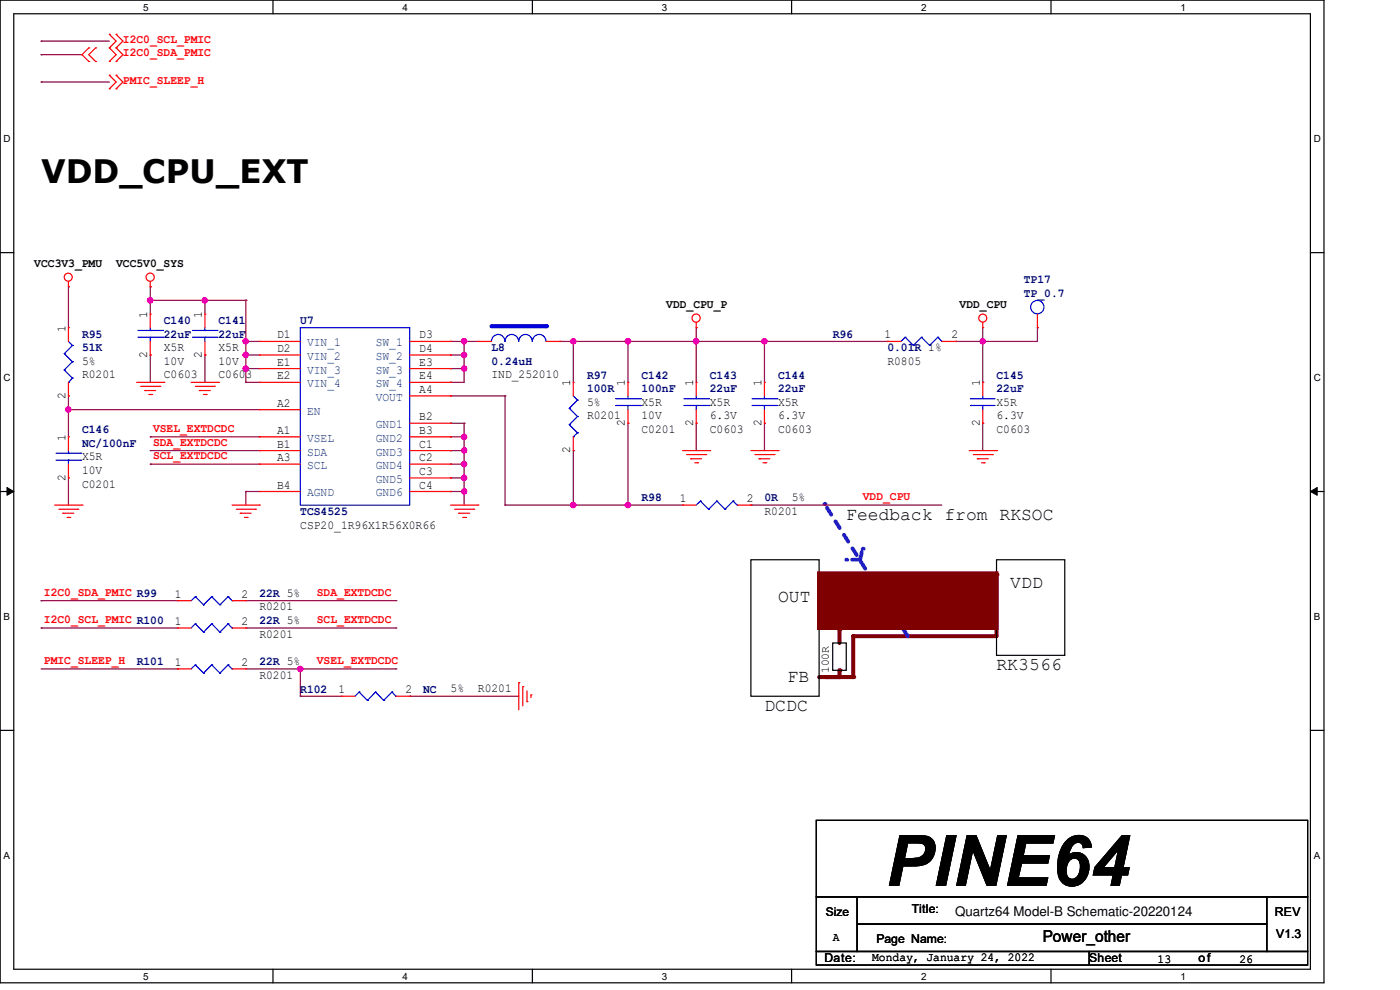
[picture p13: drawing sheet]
<svg xmlns="http://www.w3.org/2000/svg" width="297mm" height="210mm" viewBox="0 0 297 210" stroke-linecap="round" stroke-linejoin="round" font-family="sans-serif">
<defs><g id="words">
<text font-size="15" x="188" y="187.9">PINE64</text>
<text font-size="6.9" x="8.7" y="38.8">VDD_CPU_EXT</text>
<g font-size="3.8">
<text x="179.5" y="110.2">Feedback from RKSOC</text>
<text x="214.3" y="124.7">VDD</text>
<text x="165.1" y="127.6">OUT</text>
<text x="211.4" y="142.1">RK3566</text>
<text x="167.1" y="144.7">FB</text>
<text x="162.2" y="150.8">DCDC</text>
</g>
<text font-size="3.5" x="221.2" y="199.7">Power_other</text>
<text font-size="2.8" x="202.6" y="194.4">Quartz64 Model-B Schematic-20220124</text>
<g font-size="2.6" fill="#f00">
<text x="26.1" y="9.1">I2C0_SCL_PMIC</text>
<text x="26.1" y="12">I2C0_SDA_PMIC</text>
<text x="26.1" y="17.8">PMIC_SLEEP_H</text>
<text x="32.5" y="91.7">VSEL_EXTDCDC</text>
<text x="32.5" y="94.6">SDA_EXTDCDC</text>
<text x="32.5" y="97.5">SCL_EXTDCDC</text>
<text x="183.1" y="106.1">VDD_CPU</text>
<text x="9.3" y="126.4">I2C0_SDA_PMIC R99</text>
<text x="67.2" y="126.4">SDA_EXTDCDC</text>
<text x="9.3" y="132.2">I2C0_SCL_PMIC R100</text>
<text x="67.2" y="132.2">SCL_EXTDCDC</text>
<text x="9.3" y="140.9">PMIC_SLEEP_H</text>
<text x="67.2" y="140.9">VSEL_EXTDCDC</text>
</g>
<g font-size="2.6">
<text x="7.3" y="56.6">VCC3V3_PMU</text>
<text x="24.6" y="56.6">VCC5V0_SYS</text>
<text x="141.4" y="65.3">VDD_CPU_P</text>
<text x="203.6" y="65.3">VDD_CPU</text>
<text x="13.9" y="70.4" transform="rotate(-90 13.9 70.4)">1</text>
<text x="31.2" y="67.5" transform="rotate(-90 31.2 67.5)">1</text>
<text x="42.8" y="67.5" transform="rotate(-90 42.8 67.5)">1</text>
<text x="58.8" y="71.8">D1</text>
<text x="88.9" y="71.8">D3</text>
<text x="187.7" y="71.8">1</text>
<text x="201.8" y="71.8">2</text>
<text x="17.4" y="77.4">5%</text>
<text x="31.2" y="75.9" transform="rotate(-90 31.2 75.9)">2</text>
<text x="34.8" y="74.5">X5R</text>
<text x="34.8" y="77.4">10V</text>
<text x="42.8" y="75.9" transform="rotate(-90 42.8 75.9)">2</text>
<text x="46.4" y="74.5">X5R</text>
<text x="46.4" y="77.4">10V</text>
<text x="58.8" y="74.7">D2</text>
<text x="58.8" y="77.6">E1</text>
<text x="88.9" y="74.7">D4</text>
<text x="88.9" y="77.6">E3</text>
<text x="188.3" y="77.4">R0805</text>
<text x="17.4" y="80.3">R0201</text>
<text x="34.8" y="80.3">C0603</text>
<text x="46.4" y="80.3">C0603</text>
<text x="58.8" y="80.5">E2</text>
<text x="88.9" y="80.5">E4</text>
<text x="88.9" y="83.4">A4</text>
<text x="104.3" y="80.3">IND_252010</text>
<text x="121" y="82" transform="rotate(-90 121 82)">1</text>
<text x="132.6" y="82" transform="rotate(-90 132.6 82)">1</text>
<text x="147.1" y="82" transform="rotate(-90 147.1 82)">1</text>
<text x="161.5" y="82" transform="rotate(-90 161.5 82)">1</text>
<text x="207.9" y="82" transform="rotate(-90 207.9 82)">1</text>
<text x="13.9" y="84.6" transform="rotate(-90 13.9 84.6)">2</text>
<text x="58.8" y="86.3">A2</text>
<text x="88.9" y="89.2">B2</text>
<text x="124.5" y="89">R0201</text>
<text x="124.5" y="86.1">5%</text>
<text x="136.1" y="86.1">X5R</text>
<text x="136.1" y="89">10V</text>
<text x="150.6" y="86.1">X5R</text>
<text x="150.6" y="89">6.3V</text>
<text x="165.1" y="86.1">X5R</text>
<text x="165.1" y="89">6.3V</text>
<text x="211.4" y="86.1">X5R</text>
<text x="211.4" y="89">6.3V</text>
<text x="13.9" y="93.6" transform="rotate(-90 13.9 93.6)">1</text>
<text x="58.8" y="92">A1</text>
<text x="58.8" y="95">B1</text>
<text x="88.9" y="92">B3</text>
<text x="88.9" y="95">C1</text>
<text x="132.6" y="90.4" transform="rotate(-90 132.6 90.4)">2</text>
<text x="136.1" y="91.9">C0201</text>
<text x="147.1" y="90.4" transform="rotate(-90 147.1 90.4)">2</text>
<text x="150.6" y="91.9">C0603</text>
<text x="161.5" y="90.4" transform="rotate(-90 161.5 90.4)">2</text>
<text x="165.1" y="91.9">C0603</text>
<text x="207.9" y="90.4" transform="rotate(-90 207.9 90.4)">2</text>
<text x="211.4" y="91.9">C0603</text>
<text x="13.9" y="101.9" transform="rotate(-90 13.9 101.9)">2</text>
<text x="17.4" y="97.7">X5R</text>
<text x="17.4" y="100.5">10V</text>
<text x="58.8" y="97.8">A3</text>
<text x="88.9" y="97.8">C2</text>
<text x="88.9" y="100.8">C3</text>
<text x="121" y="96.1" transform="rotate(-90 121 96.1)">2</text>
<text x="17.4" y="103.5">C0201</text>
<text x="58.8" y="103.6">B4</text>
<text x="88.9" y="103.6">C4</text>
<text x="144.2" y="106.5">1</text>
<text x="158.4" y="106.5">2</text>
<text x="168" y="106.3">5%</text>
<text x="63.7" y="112.1">CSP20_1R96X1R56X0R66</text>
<text x="162.2" y="109.2">R0201</text>
<text x="37.1" y="126.8">1</text>
<text x="51.3" y="126.8">2</text>
<text x="55" y="129.5">R0201</text>
<text x="37.1" y="132.6">1</text>
<text x="51.3" y="132.6">2</text>
<text x="55" y="135.3">R0201</text>
<text x="37.1" y="141.3">1</text>
<text x="51.3" y="141.3">2</text>
<text x="55" y="144">R0201</text>
<text x="71.8" y="147.1">1</text>
<text x="86" y="147.1">2</text>
<text x="95.6" y="146.9">5%</text>
<text x="101.4" y="146.9">R0201</text>
<text x="193.5" y="193.8">Title:</text>
<text x="270.5" y="194.4">REV</text>
<text x="176.7" y="199.6">A</text>
<text x="185" y="203.9">Monday, January 24, 2022</text>
<text x="185.9" y="200.1">Page Name:</text>
<text x="270.8" y="199">V1.3</text>
<text x="174.9" y="204.2">Date:</text>
<text x="231.1" y="204.2">Sheet</text>
<text x="245.6" y="204.2">13</text>
<text x="254.3" y="204.2">of</text>
<text x="262.9" y="204.2">26</text>
</g>
<g font-size="2.6" fill="#00007f">
<text x="217.2" y="60.1">TP17</text>
<text x="217.2" y="62.9">TP_0.7</text>
<text x="17.4" y="71.6">R95</text>
<text x="34.8" y="68.7">C140</text>
<text x="34.8" y="71.6">22uF</text>
<text x="46.4" y="68.7">C141</text>
<text x="46.4" y="71.6">22uF</text>
<text x="63.7" y="68.7">U7</text>
<text x="176.7" y="71.6">R96</text>
<text x="17.4" y="74.5">51K</text>
<text x="104.3" y="74.5">L8</text>
<text x="104.3" y="77.4">0.24uH</text>
<text x="188.3" y="74.5">0.01R 1%</text>
<text x="124.5" y="80.3">R97</text>
<text x="124.5" y="83.2">100R</text>
<text x="136.1" y="80.3">C142</text>
<text x="136.1" y="83.2">100nF</text>
<text x="150.6" y="80.3">C143</text>
<text x="150.6" y="83.2">22uF</text>
<text x="165.1" y="80.3">C144</text>
<text x="165.1" y="83.2">22uF</text>
<text x="211.4" y="80.3">C145</text>
<text x="211.4" y="83.2">22uF</text>
<text x="17.4" y="91.9">C146</text>
<text x="17.4" y="94.8">NC/100nF</text>
<text x="136.1" y="106.4">R98</text>
<text x="162.2" y="106.4">0R</text>
<text x="63.7" y="109.3">TCS4525</text>
<text x="55" y="126.7">22R 5%</text>
<text x="55" y="132.5">22R 5%</text>
<text x="29" y="141.1">R101</text>
<text x="55" y="141.1">22R 5%</text>
<text x="63.7" y="146.9">R102</text>
<text x="89.8" y="146.9">NC</text>
</g>
<g font-size="2.6" fill="#003f7f">
<text x="65.2" y="73.5">VIN_1</text>
<text x="65.2" y="76.4">VIN_2</text>
<text x="79.7" y="73.5">SW_1</text>
<text x="79.7" y="76.4">SW_2</text>
<text x="65.2" y="79.2">VIN_3</text>
<text x="65.2" y="82.2">VIN_4</text>
<text x="79.7" y="79.2">SW_3</text>
<text x="79.7" y="82.2">SW_4</text>
<text x="65.2" y="88">EN</text>
<text x="79.7" y="85">VOUT</text>
<text x="65.2" y="93.7">VSEL</text>
<text x="79.7" y="90.8">GND1</text>
<text x="79.7" y="93.7">GND2</text>
<text x="65.2" y="96.6">SDA</text>
<text x="65.2" y="99.5">SCL</text>
<text x="79.7" y="96.6">GND3</text>
<text x="79.7" y="99.5">GND4</text>
<text x="65.2" y="105.3">AGND</text>
<text x="79.7" y="102.4">GND5</text>
<text x="79.7" y="105.3">GND6</text>
</g>
<text font-size="2.5" x="175.2" y="194.3">Size</text>
<text font-size="2.4" x="175.9" y="142.8" transform="rotate(-90 175.9 142.8)">100R</text>
<g font-size="2.1">
<text x="30.4" y="2.2">5</text>
<text x="85.4" y="2.2">4</text>
<text x="140.4" y="2.2">3</text>
<text x="195.4" y="2.2">2</text>
<text x="250.4" y="2.2">1</text>
<text x=".8" y="30.1">D</text>
<text x="278.7" y="30.1">D</text>
<text x=".8" y="80.8">C</text>
<text x="278.7" y="80.8">C</text>
<text x=".8" y="131.5">B</text>
<text x="278.7" y="131.5">B</text>
<text x=".8" y="182.2">A</text>
<text x="278.7" y="182.2">A</text>
<text x="30.4" y="207.8">5</text>
<text x="85.4" y="207.8">4</text>
<text x="140.4" y="207.8">3</text>
<text x="195.4" y="207.8">2</text>
<text x="250.4" y="207.8">1</text>
</g>
</g></defs>
<path d="M0 0h280.9v208.5h-280.9zM2.9 2.9h275.1v202.7h-275.1z" fill="none" stroke="#000" stroke-width=".25"/>
<g fill="#fff">
<path d="M30.4 .3h1.1v2.4h-1.1z"/>
<path d="M30.4 205.9h1.1v2.3h-1.1z"/>
</g>
<path d="M57.9 0v2.9M57.9 205.6v2.9" fill="none" stroke="#000" stroke-width=".25"/>
<g fill="#fff">
<path d="M85.4 .3h1.1v2.4h-1.1z"/>
<path d="M85.4 205.9h1.1v2.3h-1.1z"/>
</g>
<path d="M112.9 0v2.9M112.9 205.6v2.9" fill="none" stroke="#000" stroke-width=".25"/>
<g fill="#fff">
<path d="M140.4 .3h1.2v2.4h-1.2z"/>
<path d="M140.4 205.9h1.2v2.3h-1.2z"/>
</g>
<path d="M167.9 0v2.9M167.9 205.6v2.9" fill="none" stroke="#000" stroke-width=".25"/>
<g fill="#fff">
<path d="M195.4 .3h1.2v2.4h-1.2z"/>
<path d="M195.4 205.9h1.2v2.3h-1.2z"/>
</g>
<path d="M223 0v2.9M223 205.6v2.9" fill="none" stroke="#000" stroke-width=".25"/>
<g fill="#fff">
<path d="M250.4 .3h1.2v2.4h-1.2z"/>
<path d="M250.4 205.9h1.2v2.3h-1.2z"/>
<path d="M.8 28.2h1.4v2.4h-1.4z"/>
<path d="M278.7 28.2h1.5v2.4h-1.5z"/>
<path d="M.8 78.9h1.4v2.3h-1.4z"/>
<path d="M278.7 78.9h1.5v2.3h-1.5z"/>
</g>
<path d="M0 53.6h2.9M278 53.6h2.9" fill="none" stroke="#000" stroke-width=".25"/>
<g fill="#fff">
<path d="M.8 129.6h1.3v2.3h-1.3z"/>
<path d="M278.7 129.6h1.4v2.3h-1.4z"/>
</g>
<path d="M0 104.3h2.9M278 104.3h2.9" fill="none" stroke="#000" stroke-width=".25"/>
<path d="M1.5 103.4l1.4 .9-1.4 .8zM278 104.3l1.4-.9v1.7z" fill="#000" stroke="#000" stroke-width=".21"/>
<g fill="#fff">
<path d="M.8 180.3h1.3v2.3h-1.3z"/>
<path d="M278.7 180.3h1.4v2.3h-1.4z"/>
</g>
<path d="M0 154.9h2.9M278 154.9h2.9" fill="none" stroke="#000" stroke-width=".25"/>
<path d="M211.4 121.9v13.1" fill="none" stroke="#7f0000" stroke-width=".85"/>
<circle cx="211.4" cy="121.9" r=".42" fill="#7f0000"/>
<path d="M181 135h30.4" fill="none" stroke="#7f0000" stroke-width=".85"/>
<circle cx="181" cy="135" r=".42" fill="#7f0000"/>
<path d="M178.1 142.2v1.4" fill="none" stroke="#7f0000" stroke-width=".85"/>
<circle cx="178.1" cy="142.2" r=".42" fill="#7f0000"/>
<path d="M178.1 133.5v2.9" fill="none" stroke="#7f0000" stroke-width=".85"/>
<circle cx="178.1" cy="133.5" r=".42" fill="#7f0000"/>
<path d="M176.7 136.4h2.8v5.8h-2.8z" fill="none" stroke="#000" stroke-width=".25"/>
<path d="M181 135v8.6" fill="none" stroke="#7f0000" stroke-width=".85"/>
<circle cx="181" cy="143.6" r=".42" fill="#7f0000"/>
<path d="M173.8 143.6h4.3" fill="none" stroke="#7f0000" stroke-width=".85"/>
<circle cx="178.1" cy="143.6" r=".42" fill="#7f0000"/>
<path d="M175.2 143.6h5.8" fill="none" stroke="#7f0000" stroke-width=".85"/>
<circle cx="175.2" cy="143.6" r=".42" fill="#7f0000"/>
<path d="M192.6 135l-17.7-28.1" fill="none" stroke="#7f00ff" stroke-width=".85" stroke-dasharray="1.7 1.7"/>
<circle cx="174.9" cy="106.9" r=".42" fill="#7f00ff" stroke-dasharray="1.7 1.7"/>
<path d="M182.5 118.7l.5-2.3" fill="none" stroke="#7f00ff" stroke-width=".85" stroke-dasharray="1.7 1.7"/>
<circle cx="183" cy="116.4" r=".42" fill="#7f00ff" stroke-dasharray="1.7 1.7"/>
<path d="M182.5 118.7h-3" fill="none" stroke="#7f00ff" stroke-width=".85" stroke-dasharray="1.7 1.7"/>
<circle cx="179.5" cy="118.7" r=".42" fill="#7f00ff" stroke-dasharray="1.7 1.7"/>
<path d="M159.3 118.7h14.5v29h-14.5zM211.4 118.7h14.5v20.3h-14.5zM173.2 174h104.2v16.2h-104.2zM173.2 190.2h8.7v11.6h-8.7zM181.9 190.2h86.8v5.8h-86.8zM181.9 196h86.8v5.8h-86.8zM268.7 190.2h8.7v11.6h-8.7zM173.2 201.8h57.9v2.9h-57.9zM231.1 201.8h46.3v2.9h-46.3z" fill="none" stroke="#000" stroke-width=".25"/>
<path d="M173.8 121.6h37.6v11.6h-37.6z" fill-rule="evenodd" fill="#7f0000" stroke="#7f0000" stroke-width=".85"/>
<g fill="none" stroke="#7f003f" stroke-width=".25">
<path d="M8.7 17.4h.1M8.7 11.6h.1M8.7 8.7h.1M8.7 17.4h14.5M8.7 11.6h8.7M8.7 8.7h14.5M14.5 60.8h.1M14.5 60.8v8.7M31.9 63.7h.1M31.9 60.8h.1M31.9 75.3h.1M31.9 63.7h20.3"/>
<path d="M31.9 60.8v5.8M31.9 75.3v5.8M43.5 63.7h.1M43.5 75.3h.1M43.5 63.7v2.9M43.5 75.3v5.8M52.2 63.7h.1M52.2 72.4h.1M52.2 75.3h.1M52.2 78.2h.1M52.2 72.4h2.8M52.2 63.7v17.4"/>
<path d="M52.2 75.3h2.8M52.2 78.2h2.8M95.6 72.4h.1M95.6 75.3h.1M95.6 78.2h.1M95.6 72.4h5.8M95.6 75.3h2.9M95.6 78.2h2.9M98.5 75.3h.1M98.5 72.4h.1M98.5 78.2h.1M98.5 72.4v8.7h-2.9"/>
<path d="M118.7 72.4h.1M118.7 72.4h69.6M121.6 72.4h.1M121.6 72.4v8.7M133.2 72.4h.1M133.2 72.4v8.7M147.7 69.5h.1M147.7 72.4h.1M147.7 69.5v11.6M162.2 72.4h.1M162.2 72.4v8.7M188.3 72.4h.1"/>
<path d="M202.7 72.4h.1M208.5 72.4h.1M208.5 69.5v11.6M220.1 69.5h.1M220.1 69.5v2.9h-17.4M14.5 84h.1M14.5 86.9h.1M14.5 84v8.7M14.5 86.9h40.5M31.9 92.7h.1M31.9 95.6h.1M31.9 98.5h.1"/>
<path d="M31.9 92.7h23.1M31.9 95.6h23.1M31.9 98.5h23.1M52.2 81.1h.1M52.2 81.1h2.8M95.6 89.8h.1M95.6 92.7h.1M95.6 95.6h.1M95.6 98.5h.1M95.6 81.1h.1M95.6 84h.1M95.6 92.7h2.9"/>
<path d="M95.6 95.6h2.9M95.6 98.5h2.9M95.6 89.8h2.9M95.6 84h11.5M98.5 89.8h.1M98.5 92.7h.1M98.5 95.6h.1M98.5 98.5h.1M98.5 89.8v17.3M107.1 84h.1M107.1 84v23.1M121.6 95.6h.1"/>
<path d="M121.6 95.6v11.5M133.2 89.8h.1M133.2 89.8v17.3M147.7 89.8h.1M147.7 89.8v5.8M162.2 89.8h.1M162.2 89.8v5.8M208.5 81.1h.1M208.5 89.8h.1M208.5 89.8v5.8M14.5 101.4h.1M14.5 101.4v5.7"/>
<path d="M52.2 104.3h.1M52.2 104.3v2.8M52.2 104.3h2.8M95.6 101.4h.1M95.6 104.3h.1M95.6 104.3h2.9M95.6 101.4h2.9M98.5 101.4h.1M98.5 104.3h.1M107.1 107.1h.1M107.1 107.1h37.7M121.6 107.1h.1"/>
<path d="M133.2 107.1h.1M159.3 107.1h.1M159.3 107.1h40.5M8.7 133.2h.1M8.7 127.4h.1M8.7 133.2h29M8.7 127.4h29M52.2 133.2h31.8M52.2 127.4h31.8M84 127.4h.1M84 133.2h.1M8.7 141.9h29"/>
<path d="M37.7 141.9h.1M52.2 141.9h31.8M63.7 141.9h.1M63.7 147.7h.1M63.7 147.7h8.7M63.7 141.9v5.8M84 141.9h.1M86.9 147.7h.1M86.9 147.7h23.2"/>
</g>
<g fill="#f0f" stroke="#f0f" stroke-width=".25">
<circle cx="208.5" cy="72.4" r=".55"/>
<circle cx="31.9" cy="63.7" r=".56"/>
<circle cx="43.4" cy="63.7" r=".55"/>
<circle cx="98.5" cy="75.3" r=".55"/>
<circle cx="147.7" cy="72.4" r=".56"/>
<circle cx="133.2" cy="72.4" r=".56"/>
<circle cx="133.2" cy="107.1" r=".56"/>
<circle cx="121.6" cy="72.4" r=".55"/>
<circle cx="121.6" cy="107.1" r=".55"/>
<circle cx="14.5" cy="86.9" r=".55"/>
<circle cx="162.2" cy="72.4" r=".56"/>
<circle cx="52.1" cy="75.3" r=".55"/>
<circle cx="52.1" cy="72.4" r=".55"/>
<circle cx="52.1" cy="78.2" r=".55"/>
<circle cx="98.5" cy="92.7" r=".55"/>
<circle cx="98.5" cy="95.5" r=".55"/>
<circle cx="98.5" cy="101.3" r=".55"/>
<circle cx="98.5" cy="98.5" r=".55"/>
<circle cx="98.5" cy="104.2" r=".55"/>
<circle cx="98.5" cy="72.4" r=".55"/>
<circle cx="98.5" cy="78.2" r=".55"/>
<circle cx="63.7" cy="141.9" r=".55"/>
</g>
<g fill="none" stroke="#f00" stroke-width=".25">
<path d="M18.8 13h.1M18.8 10.2h.1M18.8 10.2l-1.4 1.4 1.4 1.4M20.3 10.2h.1M20.3 13h.1M20.3 10.2l-1.5 1.4 1.5 1.4M23.2 16h.1M23.2 18.8h.1M23.2 10.2h.1M23.2 7.3h.1M23.2 13h.1M23.2 16l1.4 1.4-1.4 1.4"/>
<path d="M23.2 7.3l1.4 1.4-1.4 1.5M23.2 10.2l1.4 1.4-1.4 1.4M24.6 16h.1M24.6 18.8h.1M24.6 10.2h.1M24.6 7.3h.1M24.6 13h.1M24.6 16l1.5 1.4-1.5 1.4M24.6 7.3l1.5 1.4-1.5 1.5M24.6 10.2l1.5 1.4-1.5 1.4M14.5 59.7v1.1M31.9 59.7v1.1"/>
<path d="M14.5 60.8h.1M14.5 69.5h.1M14.5 69.5v2.9M31.9 60.8h.1M147.7 69.5h.1M147.7 68.4v1.1M208.5 69.5h.1M208.5 68.4v1.1M14.5 84h.1M14.5 81.1v2.9M29 81.1h5.8M29.8 82h4.1"/>
<path d="M30.7 82.8h.1M30.7 82.8h2.3M31.6 83.7h.6M32.2 83.7h.1M33.9 82h.1M34.8 81.1h.1M40.6 81.1h5.8M41.4 82h4.1M42.3 82.8h.1M42.3 82.8h2.3M43.2 83.7h.5M43.7 83.7h.1"/>
<path d="M45.5 82h.1M46.4 81.1h.1M144.8 95.6h5.8M145.7 96.4h4M146.6 97.3h.1M146.6 97.3h2.2M147.4 98.2h.6M148 98.2h.1M149.7 96.4h.1M150.6 95.6h.1M159.3 95.6h5.8M160.1 96.4h4.1"/>
<path d="M161 97.3h.1M161 97.3h2.3M161.9 98.2h.6M162.5 98.2h.1M164.2 96.4h.1M165.1 95.6h.1M205.6 95.6h5.8M206.5 96.4h4M207.3 97.3h.1M207.3 97.3h2.4M208.2 98.2h.6M208.8 98.2h.1"/>
<path d="M210.5 96.4h.1M211.4 95.6h.1M11.6 107.1h5.8M12.5 108h4M13.3 108.9h.1M13.3 108.9h2.4M14.2 109.8h.6M14.8 109.8h.1M16.5 108h.1M17.4 107.1h.1M49.2 107.1h5.8M50.1 108h4.1"/>
<path d="M51 108.9h.1M51 108.9h2.3M51.9 109.8h.6M52.5 109.8h.1M54.2 108h.1M55 107.1h.1M95.6 107.1h5.8M96.4 108h4.1M97.3 108.9h.1M97.3 108.9h2.4M98.2 109.8h.6M98.8 109.8h.1"/>
<path d="M100.5 108h.1M101.4 107.1h.1M37.7 133.2h.1M37.7 133.2h2.9M49.2 133.2h3M52.2 133.2h.1M110.1 144.8h.1M110.1 144.8v5.8M110.9 145.7h.1M110.9 145.7v4M111.8 148.8h.1M111.8 146.6v2.2"/>
<path d="M112.6 147.4h.1M112.6 147.4v.6"/>
<circle cx="14.5" cy="58.8" r=".85"/>
<circle cx="31.9" cy="58.8" r=".87"/>
<circle cx="147.7" cy="67.5" r=".87"/>
<circle cx="208.5" cy="67.5" r=".85"/>
</g>
<g fill="none" stroke="#00f" stroke-width=".25">
<path d="M13.6 75h.1M13.6 78.5h.1M13.6 75l1.8 1.8M13.6 78.5l1.8 1.7M14.5 72.4l.9 .9M15.4 73.3h.1M15.4 76.8h.1M15.4 73.3l-1.8 1.7M15.4 76.8l-1.8 1.7M104.3 72.4a1.43 1.43 0 0 1 1.4-1.4 1.43 1.43 0 0 1 1.4 1.4M107.1 72.4a1.44 1.44 0 0 1 1.5-1.4 1.44 1.44 0 0 1 1.4 1.4M110.1 72.4a1.43 1.43 0 0 1 1.4-1.4 1.43 1.43 0 0 1 1.4 1.4"/>
<path d="M112.9 72.4a1.43 1.43 0 0 1 1.5-1.4 1.44 1.44 0 0 1 1.4 1.4M14.5 81.1h.1M15.4 80.2h.1M15.4 80.2l-.9 .9M41.4 132.3h.1M41.4 132.3l-.8 .9M41.4 132.3l1.8 1.8M43.2 134.1h.1M44.9 132.3h.1M44.9 132.3l-1.7 1.8M44.9 132.3l1.8 1.8M46.7 134.1h.1"/>
<path d="M48.4 132.3h.1M48.4 132.3l-1.7 1.8M48.4 132.3l.8 .9M49.2 133.2h.1"/>
</g>
<path d="M104.3 69.2h11.6" fill="none" stroke="#00f" stroke-width=".85"/>
<circle cx="115.9" cy="69.2" r=".42" fill="#00f"/>
<g fill="none" stroke="#f00" stroke-width=".25">
<path d="M31.9 66.6h.1M31.9 75.3h.1M31.9 66.6v2.9M31.9 72.4v2.9M43.5 66.6h.1M43.5 75.3h.1M43.5 66.6v2.9M43.5 72.4v2.9M55 72.4h.1M55 75.3h.1M55 78.2h.1M55 72.4h8.7"/>
<path d="M55 75.3h8.7M55 78.2h8.7M86.9 72.4h8.7M86.9 75.3h8.7M86.9 78.2h8.7M95.6 72.4h.1M95.6 75.3h.1M95.6 78.2h.1M101.4 72.4h.1M101.4 72.4h2.9M115.9 72.4h2.8M118.7 72.4h.1"/>
<path d="M188.3 72.4h.1M188.3 72.4h2.8M199.8 72.4h2.9M202.7 72.4h.1M220.1 69.5h.1M220.1 66.6v2.9M14.5 92.7h.1M14.5 92.7v2.9M14.5 98.5v2.9M55 81.1h.1M55 92.7h.1M55 86.9h.1"/>
<path d="M55 95.6h.1M55 98.5h.1M55 81.1h8.7M55 92.7h8.7M55 95.6h8.7M55 98.5h8.7M55 86.9h8.7M86.9 81.1h8.7M86.9 89.8h8.7M86.9 92.7h8.7M86.9 95.6h8.7M86.9 98.5h8.7"/>
<path d="M86.9 84h8.7M95.6 81.1h.1M95.6 89.8h.1M95.6 92.7h.1M95.6 95.6h.1M95.6 98.5h.1M95.6 84h.1M121.6 81.1h.1M121.6 95.6h.1M121.6 81.1v2.9M121.6 92.7v2.9M133.2 81.1h.1"/>
<path d="M133.2 89.8h.1M133.2 81.1v2.9M133.2 86.9v2.9M147.7 81.1h.1M147.7 89.8h.1M147.7 81.1v2.9M147.7 86.9v2.9M162.2 81.1h.1M162.2 89.8h.1M162.2 81.1v2.9M162.2 86.9v2.9M208.5 81.1h.1"/>
<path d="M208.5 89.8h.1M208.5 81.1v2.9M208.5 86.9v2.9M14.5 101.4h.1M55 104.3h.1M55 104.3h8.7M86.9 101.4h8.7M86.9 104.3h8.7M95.6 101.4h.1M95.6 104.3h.1M144.8 107.1h.1M144.8 107.1h2.9"/>
<path d="M156.4 107.1h2.9M159.3 107.1h.1M37.7 127.4h.1M37.7 127.4h2.9M49.2 127.4h3M52.2 127.4h.1M37.7 141.9h.1M37.7 141.9h2.9M49.2 141.9h3M52.2 141.9h.1M72.4 147.7h.1M72.4 147.7h2.9"/>
<path d="M84 147.7h2.9M86.9 147.7h.1"/>
</g>
<g fill="none" stroke="#00f" stroke-width=".25">
<path d="M29.3 71.5h5.2M29.3 70.1h5.2M31.9 70.1h.1M31.9 71.5h.1M31.9 69.5v.6M31.9 71.5v.9M34.5 71.5h.1M34.5 70.1h.1M40.9 71.5h5.2M40.9 70.1h5.2M43.5 70.1h.1M43.5 71.5h.1"/>
<path d="M43.5 69.5v.6M43.5 71.5v.9M46.1 71.5h.1M46.1 70.1h.1M63.7 69.5h23.2v37.6h-23.2zM192 71.5h.1M192 71.5l-.9 .9M192 71.5l1.8 1.8M193.8 73.3h.1M195.5 71.5h.1M195.5 71.5l-1.7 1.8M195.5 71.5l1.7 1.8"/>
<path d="M197.2 73.3h.1M199 71.5h.1M199 71.5l-1.8 1.8M199 71.5l.8 .9M199.8 72.4h.1M11.9 97.6h5.2M11.9 96.1h5.2M14.5 96.1h.1M14.5 97.6h.1M14.5 95.6v.5M14.5 97.6v.9M17.1 97.6h.1"/>
<path d="M17.1 96.1h.1M120.8 86.6h.1M120.8 90.1h.1M120.8 86.6l1.7 1.7M120.8 90.1l1.7 1.7M121.6 92.7h.1M121.6 84l.9 .9M122.5 84.9h.1M122.5 88.3h.1M122.5 91.8h.1M122.5 84.9l-1.7 1.7M122.5 88.3l-1.7 1.8"/>
<path d="M122.5 91.8l-.9 .9M130.6 86h5.2M130.6 84.6h5.2M133.2 84.6h.1M133.2 86h.1M133.2 84v.6M133.2 86v.9M135.8 86h.1M135.8 84.6h.1M145.1 86h5.2M145.1 84.6h5.2M147.7 84.6h.1"/>
<path d="M147.7 86h.1M147.7 84v.6M147.7 86v.9M150.3 86h.1M150.3 84.6h.1M159.6 86h5.2M159.6 84.6h5.2M162.2 84.6h.1M162.2 86h.1M162.2 84v.6M162.2 86v.9M164.8 86h.1"/>
<path d="M164.8 84.6h.1M205.9 86h.1M205.9 84.6h.1M205.9 86h5.2M205.9 84.6h5.2M208.5 84.6h.1M208.5 86h.1M208.5 84v.6M208.5 86v.9M148.6 106.3h.1M148.6 106.3l-.9 .8M148.6 106.3l1.7 1.7"/>
<path d="M150.3 108h.1M152.1 106.3h.1M152.1 106.3l-1.8 1.7M152.1 106.3l1.7 1.7M153.8 108h.1M155.5 106.3h.1M155.5 106.3l-1.7 1.7M155.5 106.3l.9 .8M156.4 107.1h.1M41.4 126.6h.1M41.4 126.6l-.8 .8M41.4 126.6l1.8 1.7"/>
<path d="M43.2 128.3h.1M44.9 126.6h.1M44.9 126.6l-1.7 1.7M44.9 126.6l1.8 1.7M46.7 128.3h.1M48.4 126.6h.1M48.4 126.6l-1.7 1.7M48.4 126.6l.8 .8M49.2 127.4h.1M41.4 141.1h.1M41.4 141.1l-.8 .8M41.4 141.1l1.8 1.7"/>
<path d="M43.2 142.8h.1M44.9 141.1h.1M44.9 141.1l-1.7 1.7M44.9 141.1l1.8 1.7M46.7 142.8h.1M48.4 141.1h.1M48.4 141.1l-1.7 1.7M48.4 141.1l.8 .8M49.2 141.9h.1M76.2 146.8h.1M76.2 146.8l-.9 .9M76.2 146.8l1.7 1.8"/>
<path d="M77.9 148.6h.1M79.7 146.8h.1M79.7 146.8l-1.8 1.8M79.7 146.8l1.7 1.8M81.4 148.6h.1M83.1 146.8h.1M83.1 146.8l-1.7 1.8M83.1 146.8l.9 .9M84 147.7h.1"/>
<circle cx="220.1" cy="65.2" r="1.42"/>
</g>
<g fill="#f0f" stroke="#f0f" stroke-width=".25">
<circle cx="208.5" cy="72.4" r=".55"/>
<circle cx="31.9" cy="63.7" r=".56"/>
<circle cx="43.4" cy="63.7" r=".55"/>
<circle cx="98.5" cy="75.3" r=".55"/>
<circle cx="147.7" cy="72.4" r=".56"/>
<circle cx="133.2" cy="72.4" r=".56"/>
<circle cx="133.2" cy="107.1" r=".56"/>
<circle cx="121.6" cy="72.4" r=".55"/>
<circle cx="121.6" cy="107.1" r=".55"/>
<circle cx="14.5" cy="86.9" r=".55"/>
<circle cx="162.2" cy="72.4" r=".56"/>
<circle cx="52.1" cy="75.3" r=".55"/>
<circle cx="52.1" cy="72.4" r=".55"/>
<circle cx="52.1" cy="78.2" r=".55"/>
<circle cx="98.5" cy="92.7" r=".55"/>
<circle cx="98.5" cy="95.5" r=".55"/>
<circle cx="98.5" cy="101.3" r=".55"/>
<circle cx="98.5" cy="98.5" r=".55"/>
<circle cx="98.5" cy="104.2" r=".55"/>
<circle cx="98.5" cy="72.4" r=".55"/>
<circle cx="98.5" cy="78.2" r=".55"/>
<circle cx="63.7" cy="141.9" r=".55"/>
</g>
<use href="#words"/>
</svg>
